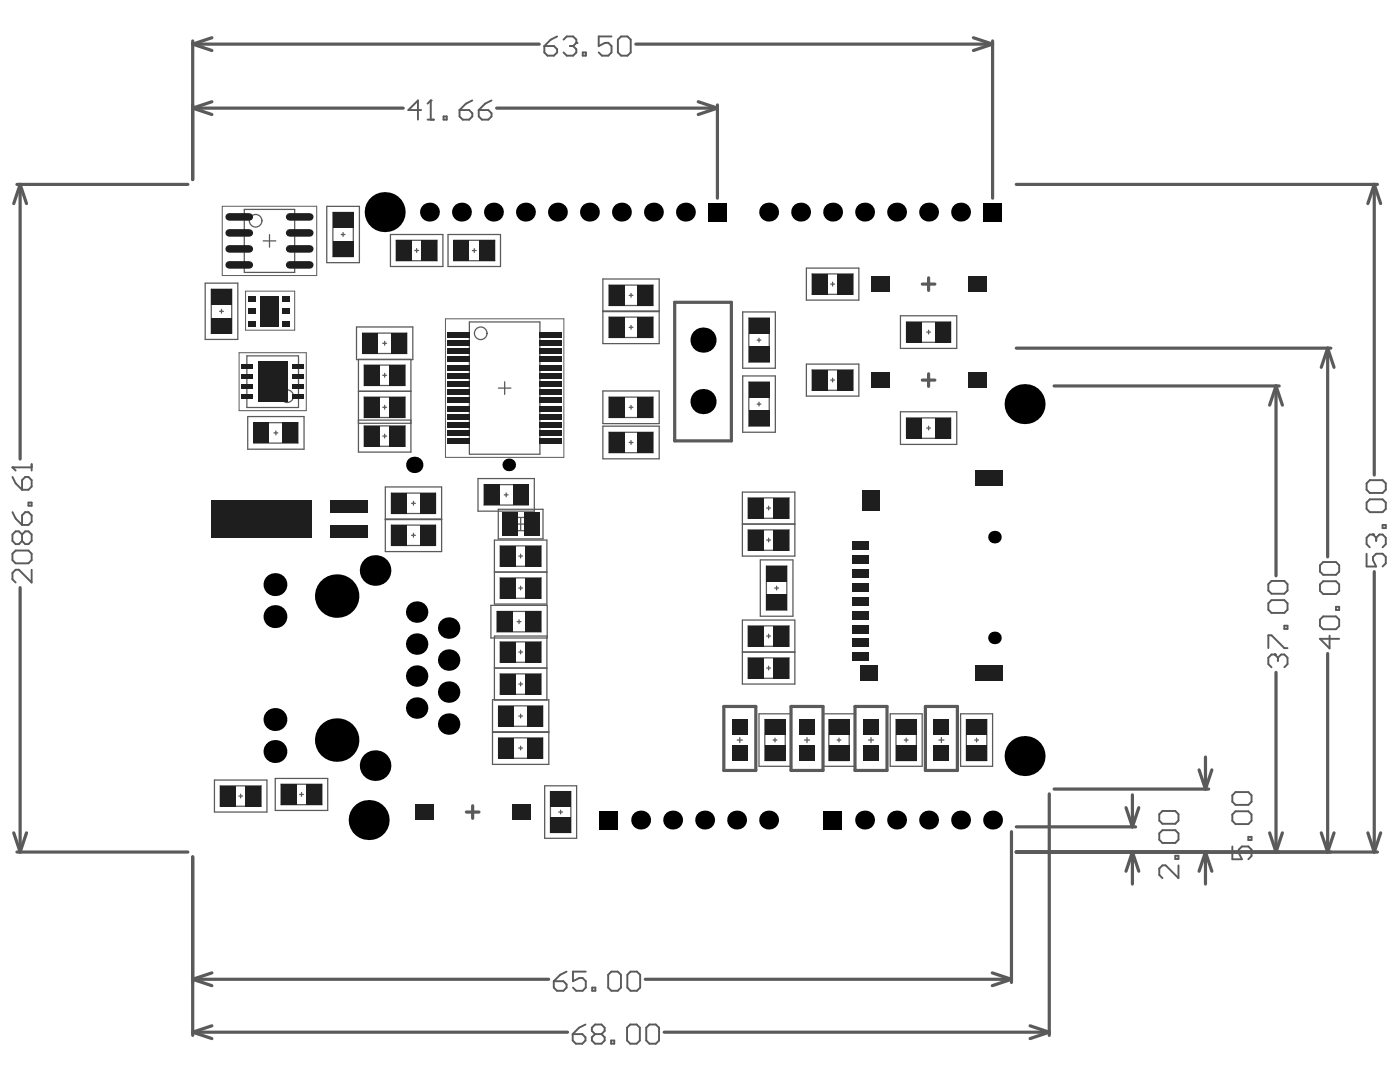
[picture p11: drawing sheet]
<svg xmlns="http://www.w3.org/2000/svg" width="279mm" height="216mm" viewBox="0 0 279 216" stroke-linecap="round" stroke-linejoin="round" font-family="sans-serif">
<g fill="none" stroke="#5a5a5a" stroke-width=".64">
<path d="M38.5 8.8l3.8 1.3M38.5 8.2v27.6M38.5 8.8h69.1M42.3 7.5l-3.8 1.3M126.9 8.8h71.2M194.3 7.5l3.8 1.3M198.1 8.2v31.3M198.1 8.8l-3.8 1.3M3.4 36.8h34.1M4 36.8l1.3 3.8M4 36.8v54.8M4 36.8l-1.3 3.8"/>
<path d="M38.5 21.6l3.8 1.3M38.5 21.6h42M42.3 20.3l-3.8 1.3M99.1 21.6h44.1M139.3 20.3l3.9 1.3M143.2 20.9v18.6M143.2 21.6l-3.9 1.3M202.8 36.8h72.1M274.3 36.8l1.2 3.8M274.3 36.8v58M274.3 36.8l-1.3 3.8M202.8 69.5h62.8"/>
<path d="M210.4 77h44.9M254.7 77l1.2 3.8M254.7 77v37.9M254.7 77l-1.3 3.8M265 69.5l1.2 3.8M265 69.5v41.6M265 69.5l-1.3 3.8M4 117.3v52.7M274.3 114.1v55.9M254.7 134.2v35.8M265 130.4v39.6M209.4 158.4v48.2"/>
<path d="M210.4 157.4h30.8M226 158.6v6.4M239.3 153.6l1.3 3.8M240.6 151.1v6.3M241.9 153.6l-1.3 3.8M2.7 166.2l1.3 3.8M3.4 170h34.1M5.3 166.2l-1.3 3.8M38.5 171v35.6M201.9 165.9v30.1M202.8 170h72.1M202.8 165h23.8"/>
<path d="M224.7 161.2l1.3 3.8M226 170l1.3 3.8M226 170l-1.3 3.8M226 170v6.4M227.3 161.2l-1.3 3.8M240.6 170l1.3 3.8M240.6 170l-1.3 3.8M240.6 170v6.4M253.4 166.2l1.3 3.8M255.9 166.2l-1.2 3.8M263.7 166.2l1.3 3.8M266.2 166.2l-1.2 3.8"/>
<path d="M273 166.2l1.3 3.8M275.5 166.2l-1.2 3.8M38.5 195.4l3.8 1.3M38.5 195.4h71M42.3 194.1l-3.8 1.3M128.8 195.4h73.1M198 194.1l3.9 1.3M201.9 195.4l-3.9 1.3M38.5 206l3.8 1.2M38.5 206h74.8M42.3 204.7l-3.8 1.3M132.5 206h76.9"/>
<path d="M205.6 204.7l3.8 1.3M209.4 206l-3.8 1.2"/>
</g>
<path d="M108.6 9.2h2l.6 .6v.7l-.6 .6h-1.3l-.7-.6zM111.2 7.3l-1.3 .6-1.3 1.3M112.5 7.9l.6-.6h1.3l.6 .6v.7M110.5 195.8h1.9l.7 .6v.7l-.7 .6h-1.2l-.7-.6zM113.1 193.9l-1.3 .6-1.3 1.3M116.9 193.9h-2.5v1.9l1.2-.7h.7l.6 .7v1.3l-.6 .6h-1.3l-.6-.6M118.2 197.1h.6v.6h-.6zM121.4 194.5l.6-.6h1.3l.6 .6v2.6l-.6 .6h-1.3l-.6-.6zM125.2 194.5l.6-.6h1.3l.7 .6v2.6l-.7 .6h-1.3l-.6-.6z" fill="none" stroke="#5a5a5a" stroke-width=".38"/>
<circle cx="115" cy="8.6" r=".19" fill="#5a5a5a"/>
<g fill="none" stroke="#5a5a5a" stroke-width=".38">
<path d="M113.7 9.2h.7M114.4 9.2l.6 .6v.7l-.6 .6h-1.3l-.6-.6M115 8.6l-.6 .6M116.3 10.5h.6v.6h-.6zM122 7.3h-2.5v1.9l1.3-.6h.6l.6 .6v1.3l-.6 .6h-1.3l-.6-.6M123.3 7.9l.7-.6h1.2l.7 .6v2.6l-.7 .6h-1.2l-.7-.6zM254.4 130.6h-.6l-.7 .6v1.3l.7 .7M245.9 158.7l.7-.6h2.5l.7 .6v1.3l-.7 .6h-2.5l-.7-.6zM231.4 162.5l.6-.7h2.6l.6 .7v1.2l-.6 .7h-2.6l-.6-.7zM231.4 166.3l.6-.6h2.6l.6 .6v1.3l-.6 .6h-2.6l-.6-.6zM234.6 170.8h.6v.6h-.6zM235.2 172.7v2.5l-2.6-2.5h-.6l-.6 .6v1.3l.6 .6"/>
<path d="M245.9 162.5l.7-.6h2.5l.7 .6v1.3l-.7 .6h-2.5l-.7-.6zM245.9 168.9v2.6h2l-.7-1.3v-.7l.7-.6h1.2l.7 .6v1.3l-.7 .7M249.1 167h.7v.6h-.7z"/>
</g>
<circle cx="254.4" cy="130.6" r=".19" fill="#5a5a5a"/>
<g fill="none" stroke="#5a5a5a" stroke-width=".38">
<path d="M253.1 116.6l.7-.7h2.5l.7 .7v1.2l-.7 .7h-2.5l-.7-.7zM263.4 112.8l.7-.7h2.5l.7 .7v1.3l-.7 .6h-2.5l-.7-.6zM263.4 116.6l.7-.6h2.5l.7 .6v1.3l-.7 .6h-2.5l-.7-.6zM272.7 110.5v2.5h1.9l-.6-1.2v-.7l.6-.6h1.3l.7 .6v1.3l-.7 .6M274 106.7h-.6l-.7 .6v1.3l.7 .6M253.1 120.4l.7-.7h2.5l.7 .7v1.3l-.7 .6h-2.5l-.7-.6zM253.1 129.3v-2.5h.7l2.5 2.5h.7M254.4 130.6l.6 .6M255 131.2v.7M255 131.2l.7-.6h.6l.7 .6v1.3l-.7 .7M256.3 124.9h.7v.6h-.7zM263.4 123.6l.7-.6h2.5l.7 .6v1.3l-.7 .7h-2.5l-.7-.7z"/>
<path d="M265.3 126.8v2.6l-1.9-1.9h3.9M266.6 121.1h.7v.6h-.7z"/>
</g>
<circle cx="274" cy="106.7" r=".19" fill="#5a5a5a"/>
<path d="M84.1 22h-2.6l1.9-2v3.9M85.3 23.9h1.3M86 20v3.9M273.4 95.8h2.5l.7 .6v1.3l-.7 .7h-2.5l-.7-.7v-1.3zM273.4 99.6h2.5l.7 .7v1.3l-.7 .6h-2.5l-.7-.6v-1.3zM274 106.7l.6 .6M274.6 107.3v.6M274.6 107.3l.7-.6h.6l.7 .6v1.3l-.7 .6M275.9 104.7h.7v.7h-.7z" fill="none" stroke="#5a5a5a" stroke-width=".38"/>
<circle cx="86" cy="20" r=".19" fill="#5a5a5a"/>
<g fill="none" stroke="#5a5a5a" stroke-width=".38">
<path d="M86 20l-.7 .7M88.5 23.2h.7v.7h-.7zM91.7 22h1.9l.7 .6v.6l-.7 .7h-1.3l-.6-.7zM94.3 20l-1.3 .7-1.3 1.3M95.5 22h2l.6 .6v.6l-.6 .7h-1.3l-.7-.7zM98.1 20l-1.3 .7-1.3 1.3M2.5 95.2l.6 1.2 1.3 1.3M2.5 93.3h3.8M5 95.2h.7l.6 .6v1.3l-.6 .6h-1.3v-1.9zM6.3 92.6v1.3M2.5 110.5l.6-.6h2.6l.6 .6v1.3l-.6 .6h-2.6l-.6-.6zM2.5 102.2l.6 1.3 1.3 1.2"/>
<path d="M4.4 102.8l.6-.6h.7l.6 .6v1.3l-.6 .6h-1.3zM4.4 106.7l.6-.7h.7l.6 .7v1.2l-.6 .7h-.7l-.6-.7M4.4 106.7l-.6-.7h-.7l-.6 .7v1.2l.6 .7h.7l.6-.7M4.4 106.7v1.2M5.7 100.3h.6v.6h-.6zM6.3 113.7v2.5l-2.5-2.5h-.7l-.6 .6v1.3l.6 .6"/>
</g>
<circle cx="2.5" cy="93.3" r=".19" fill="#5a5a5a"/>
<path d="M2.5 93.3l.6 .6M114.3 206.3h1.9l.6 .7v.6l-.6 .7h-1.3l-.6-.7zM116.8 204.4l-1.2 .7-1.3 1.2M118.8 206.3l-.7 .7v.6l.7 .7h1.2l.7-.7v-.6l-.7-.7M118.8 206.3h1.2M118.8 206.3l-.7-.6v-.6l.7-.7h1.2l.7 .7v.6l-.7 .6M122 207.6h.6v.7h-.6zM125.8 204.4h1.3l.6 .7v2.5l-.6 .7h-1.3l-.7-.7v-2.5zM129.6 204.4h1.3l.6 .7v2.5l-.6 .7h-1.3l-.6-.7v-2.5z" fill="none" stroke="#5a5a5a" stroke-width=".38"/>
<g fill="none" stroke="#5a5a5a" stroke-width=".25">
<path d="M40.9 56.5h6.6v11.2h-6.6zM42.2 57.7h4v8.8h-4zM48.8 41.8h10v12.6h-10zM52.5 48.1h2.5M53.8 46.8v2.5M65.2 41.2h6.5v11.2h-6.5zM66.4 42.4h4.1v8.8h-4.1zM68.1 46.8h.8M68.5 46.4v.8M77.9 46.8h10.5v6.4h-10.5zM79.1 48h8.1v4h-8.1zM82.8 50h.7"/>
<path d="M83.2 49.6v.8M89.4 46.8h10.5v6.4h-10.5zM90.6 48h8.1v4h-8.1zM94.3 50h.7M94.6 49.6v.8M120.3 55.7h11.3v12.9h-11.3zM121.5 56.9h8.8v4.1h-8.8zM125.6 58.9h.7M125.9 58.5v.8M160.9 53.5h10.5v6.4h-10.5zM162.1 54.7h8.1v4h-8.1zM165.8 56.7h.7"/>
<path d="M166.2 56.3v.8M43.8 62.1h.8M44.2 61.7v.8M49.3 71h10.3v10.3h-10.3zM53.2 76.2h2.5M54.4 74.9v2.5M71.2 65.2h11.2v6.6h-11.2zM71.5 71.7h10.5v18.5h-10.5zM71.5 78.1h10.5M72.4 66.5h8.8v4h-8.8zM72.7 72.8h8.2v4.1h-8.2zM72.7 79.2h8.2v4.1h-8.2z"/>
<path d="M76.4 74.9h.8M76.4 68.5h.8M76.8 68.1v.8M76.8 74.5v.8M93.7 64.2h14.1v26.4h-14.1zM99.5 77.4h2.5M100.7 76.2v2.5M120.3 78h11.3v6.5h-11.3zM120.3 62.2h11.3M120.3 62.1h11.3M121.5 63.3h8.8v4h-8.8zM121.5 79.2h8.8v4.1h-8.8z"/>
<path d="M125.6 65.3h.7M125.9 64.9v.8M148.2 62.2h6.5v11.3h-6.5zM148.2 75h6.5v11.3h-6.5zM149.4 76.2h4.1v8.8h-4.1zM149.4 63.5h4.1v8.8h-4.1zM151.1 67.9h.8M151.5 67.5v.7M160.9 72.7h10.5v6.3h-10.5zM162.1 73.8h8.1v4.1h-8.1zM165.8 75.8h.7M166.2 75.5v.7"/>
<path d="M179.7 63h11.2v6.5h-11.2zM180.9 64.2h8.8v4.1h-8.8zM184.9 66.3h.8M185.3 65.9v.7M49.4 83.1h11.3v6.5h-11.3zM50.7 84.3h8.8v4.1h-8.8zM54.7 86.4h.7M55.1 86v.8M71.5 83.8h10.5M71.5 84.5h10.5M72.7 85h8.2v4.1h-8.2zM76.4 87h.8"/>
<path d="M76.4 81.3h.8M76.8 80.9v.8M76.8 86.6v.8M76.9 97.2h11.2v12.9h-11.2zM78.1 98.4h8.8v4.1h-8.8zM95.4 95.5h11.2v6.5h-11.2zM96.6 96.7h8.8v4.1h-8.8zM100.6 98.7h.8M101 98.4v.7M120.3 85h11.3v6.5h-11.3zM121.5 86.3h8.8v4h-8.8zM125.6 81.3h.7"/>
<path d="M125.6 88.3h.7M125.9 80.9v.8M125.9 87.9v.8M148.2 98.2h10.4v12.8h-10.4zM149.3 99.3h8.2v4.1h-8.2zM151.1 80.6h.8M151.5 80.2v.8M179.7 82.2h11.2v6.5h-11.2zM180.9 83.4h8.8v4.1h-8.8zM184.9 85.4h.8M185.3 85v.8M76.9 103.7h11.2"/>
<path d="M76.9 103.6h11.2M78.1 104.8h8.8v4h-8.8zM82.1 106.8h.8M82.1 100.4h.8M82.5 100v.8M82.5 106.4v.8M98.7 107.8h10.4v12.7h-10.4zM98.7 114.2h10.4M99.4 101.6h9v5.9h-9zM99.8 108.9h8.2v4.1h-8.2zM99.8 115.3h8.2v4.1h-8.2zM101.1 103.3h5.6v2.6h-5.6z"/>
<path d="M102.7 104.6h2.5M103.5 117.3h.8M103.5 111h.8M103.9 103.3v2.5M103.9 110.6v.7M103.9 117v.7M148.2 104.6h10.4M149.3 105.7h8.2v4.1h-8.2zM151.7 111.7h6.5v11.3h-6.5zM153 112.9h4v8.8h-4zM153 107.8h.8M153 101.4h.8"/>
<path d="M153.4 101v.8M153.4 107.4v.7M154.6 117.3h.8M155 117v.7M98 120.8h11.2v6.5h-11.2zM98.3 139.6h11.2v12.9h-11.2zM98.7 133.3h10.4M98.7 126.9h10.4v12.8h-10.4zM99.2 122h8.8v4.1h-8.8zM99.8 128.1h8.2v4h-8.2zM99.8 134.5h8.2v4h-8.2zM103.2 124h.8"/>
<path d="M103.5 136.5h.8M103.5 130.1h.8M103.6 123.7v.7M103.9 129.7v.8M103.9 136.1v.8M148.2 123.7h10.4v12.8h-10.4zM148.2 130.1h10.4M149.3 124.9h8.2v4.1h-8.2zM149.3 131.3h8.2v4h-8.2zM153 133.3h.8M153 126.9h.8M153.4 126.5v.8"/>
<path d="M153.4 132.9v.8M42.8 155.7h10.5v6.3h-10.5zM44 156.8h8.1v4.1h-8.1zM47.7 158.8h.7M48 158.5v.7M54.9 155.3h10.5v6.4h-10.5zM56.1 156.5h8.2v4.1h-8.2zM59.8 158.5h.8M60.2 158.1v.8M98.3 146h11.2M98.3 146.1h11.2M99.5 140.8h8.8v4.1h-8.8z"/>
<path d="M99.5 147.2h8.8v4.1h-8.8zM103.5 149.3h.8M103.5 142.9h.8M103.9 142.5v.8M103.9 148.9v.7M108.7 156.8h6.4v10.5h-6.4zM109.9 158h4v8.1h-4zM147.1 147.7h1M147.6 147.2v1M151.5 142.4h6.4v10.5h-6.4zM152.6 143.6h4.1v8.2h-4.1zM154.3 147.7h.8"/>
<path d="M154.7 147.3v.8M160.6 147.7h1M161.1 147.2v1M164.2 142.4h6.4v10.5h-6.4zM165.4 143.6h4.1v8.2h-4.1zM167.1 147.7h.7M167.4 147.3v.8M173.3 147.7h1M173.8 147.2v1M177.7 142.4h6.3v10.5h-6.3zM178.8 143.6h4.1v8.2h-4.1zM180.5 147.7h.7"/>
<path d="M180.9 147.3v.8M187.4 147.7h1M187.9 147.2v1M191.7 142.4h6.4v10.5h-6.4zM192.9 143.6h4v8.2h-4zM194.5 147.7h.8M194.9 147.3v.8M111.5 162h.8M111.9 161.7v.7"/>
<circle cx="51" cy="44" r="1.26"/>
<circle cx="57.3" cy="79.1" r="1.26"/>
<circle cx="95.9" cy="66.5" r="1.26"/>
</g>
<g fill="none" stroke="#5a5a5a" stroke-width=".64">
<path d="M184.1 56.7h2.5M185.3 55.4v2.5M53.3 62.1h1M53.8 61.6v1M134.6 60.3h11.4v27.7h-11.4zM184.1 75.8h2.5M185.3 74.6v2.5M144.5 141h6.3v12.7h-6.3zM157.9 141h6.3v12.7h-6.3zM170.6 141h6.4v12.7h-6.4zM184.7 141h6.4v12.7h-6.4zM93.1 162h2.5"/>
<path d="M94.3 160.8v2.5"/>
</g>
<path d="M44.4 41.2h18.8v13.8h-18.8zM49 58.1h9.8v7.8h-9.8zM47.7 70.4h13.4v11.5h-13.4zM88.9 63.6h23.6v27.7h-23.6z" fill="none" stroke="#5a5a5a" stroke-width=".2"/>
<g fill="#000">
<circle cx="76.8" cy="42.3" r="4"/>
<circle cx="85.7" cy="42.3" r="1.89"/>
<circle cx="92.1" cy="42.3" r="1.89"/>
<circle cx="98.5" cy="42.3" r="1.89"/>
<circle cx="104.9" cy="42.3" r="1.89"/>
<circle cx="111.3" cy="42.3" r="1.89"/>
<circle cx="117.6" cy="42.3" r="1.89"/>
<circle cx="124" cy="42.3" r="1.89"/>
<circle cx="130.4" cy="42.3" r="1.89"/>
<circle cx="136.8" cy="42.3" r="1.89"/>
<circle cx="153.4" cy="42.3" r="1.89"/>
<circle cx="159.8" cy="42.3" r="1.89"/>
<circle cx="166.2" cy="42.3" r="1.89"/>
<circle cx="172.6" cy="42.3" r="1.89"/>
<circle cx="178.9" cy="42.3" r="1.89"/>
<circle cx="185.3" cy="42.3" r="1.89"/>
<circle cx="191.7" cy="42.3" r="1.89"/>
<circle cx="140.3" cy="67.9" r="2.51"/>
<circle cx="82.7" cy="92.8" r="1.63"/>
<circle cx="101.5" cy="92.8" r="1.26"/>
<circle cx="140.3" cy="80.1" r="2.51"/>
<circle cx="204.5" cy="80.6" r="4"/>
<circle cx="54.9" cy="116.7" r="2.29"/>
<circle cx="67.2" cy="118.9" r="4.3"/>
<circle cx="74.9" cy="113.8" r="3.1"/>
<circle cx="198.5" cy="107.2" r="1.26"/>
<circle cx="54.9" cy="123" r="2.29"/>
<circle cx="83.2" cy="122.1" r="2.14"/>
<circle cx="83.2" cy="128.5" r="2.14"/>
<circle cx="83.2" cy="134.9" r="2.14"/>
<circle cx="89.5" cy="125.3" r="2.14"/>
<circle cx="89.5" cy="131.7" r="2.14"/>
<circle cx="89.5" cy="138.1" r="2.14"/>
<circle cx="198.5" cy="127.3" r="1.26"/>
<circle cx="54.9" cy="143.6" r="2.29"/>
<circle cx="54.9" cy="150" r="2.29"/>
<circle cx="67.2" cy="147.7" r="4.3"/>
<circle cx="74.9" cy="152.8" r="3.1"/>
<circle cx="83.2" cy="141.3" r="2.14"/>
<circle cx="89.5" cy="144.5" r="2.14"/>
<circle cx="204.5" cy="150.9" r="4"/>
<circle cx="73.6" cy="163.6" r="4"/>
<circle cx="127.9" cy="163.6" r="1.89"/>
<circle cx="134.2" cy="163.6" r="1.89"/>
<circle cx="140.6" cy="163.6" r="1.89"/>
<circle cx="147" cy="163.6" r="1.89"/>
<circle cx="153.4" cy="163.6" r="1.89"/>
<circle cx="172.6" cy="163.6" r="1.89"/>
<circle cx="178.9" cy="163.6" r="1.89"/>
<circle cx="185.3" cy="163.6" r="1.89"/>
<circle cx="191.7" cy="163.6" r="1.89"/>
<circle cx="198.1" cy="163.6" r="1.89"/>
</g>
<g fill="#000">
<path d="M141.3 40.4h3.8v3.8h-3.8z" fill-rule="evenodd"/>
<path d="M196.2 40.4h3.8v3.8h-3.8z" fill-rule="evenodd"/>
<path d="M119.6 161.7h3.8v3.8h-3.8z" fill-rule="evenodd"/>
<path d="M164.3 161.7h3.8v3.8h-3.8z" fill-rule="evenodd"/>
</g>
<g fill="#1e1e1e">
<path d="M49.6 61.6h1.5v1h-1.5z" fill-rule="evenodd"/>
<path d="M56.4 61.6h1.5v1h-1.5z" fill-rule="evenodd"/>
<path d="M96.5 96.7h3.2v4.1h-3.2z" fill-rule="evenodd"/>
<path d="M121.5 86.2h3.2v4.2h-3.2z" fill-rule="evenodd"/>
<path d="M127.2 86.2h3.2v4.2h-3.2z" fill-rule="evenodd"/>
<path d="M172.3 148.8h3v3h-3z" fill-rule="evenodd"/>
<path d="M172.3 143.5h3v3h-3z" fill-rule="evenodd"/>
<path d="M50.6 84.3h3.2v4.2h-3.2z" fill-rule="evenodd"/>
<path d="M49.6 64.1h1.5v1h-1.5z" fill-rule="evenodd"/>
<path d="M49.6 59.1h1.5v1h-1.5z" fill-rule="evenodd"/>
<path d="M56.4 64.1h1.5v1h-1.5z" fill-rule="evenodd"/>
<path d="M56.4 59.1h1.5v1h-1.5z" fill-rule="evenodd"/>
<path d="M90.5 47.9h3.2v4.2h-3.2z" fill-rule="evenodd"/>
<path d="M95.6 47.9h3.2v4.2h-3.2z" fill-rule="evenodd"/>
<path d="M121.5 63.2h3.2v4.2h-3.2z" fill-rule="evenodd"/>
<path d="M121.5 56.8h3.2v4.2h-3.2z" fill-rule="evenodd"/>
<path d="M127.2 63.2h3.2v4.2h-3.2z" fill-rule="evenodd"/>
<path d="M127.2 56.8h3.2v4.2h-3.2z" fill-rule="evenodd"/>
<path d="M162 73.8h3.2v4.1h-3.2z" fill-rule="evenodd"/>
<path d="M162 54.6h3.2v4.2h-3.2z" fill-rule="evenodd"/>
<path d="M167.1 73.8h3.2v4.1h-3.2z" fill-rule="evenodd"/>
<path d="M167.1 54.6h3.2v4.2h-3.2z" fill-rule="evenodd"/>
<path d="M172.1 97.9h3.5v4h-3.5z" fill-rule="evenodd"/>
<path d="M121.5 79.2h3.2v4.1h-3.2z" fill-rule="evenodd"/>
<path d="M127.2 79.2h3.2v4.1h-3.2z" fill-rule="evenodd"/>
<path d="M58.3 78.7h2.3v.9h-2.3z" fill-rule="evenodd"/>
<path d="M58.3 76.7h2.3v.9h-2.3z" fill-rule="evenodd"/>
<path d="M48.2 78.7h2.4v.9h-2.4z" fill-rule="evenodd"/>
<path d="M48.2 76.7h2.4v.9h-2.4z" fill-rule="evenodd"/>
<path d="M58.3 72.7h2.3v.9h-2.3z" fill-rule="evenodd"/>
<path d="M48.2 72.7h2.4v.9h-2.4z" fill-rule="evenodd"/>
</g>
<path d="M57.8 52.9h4M57.8 46.5h4M57.8 43.3h4" fill="none" stroke="#1e1e1e" stroke-width="1.5"/>
<g fill="#1e1e1e">
<path d="M99.1 122h3.2v4.1h-3.2z" fill-rule="evenodd"/>
<path d="M102.3 96.7h3.2v4.1h-3.2z" fill-rule="evenodd"/>
<path d="M89.4 87.5h4.4v1.1h-4.4z" fill-rule="evenodd"/>
<path d="M89.4 81h4.4v1.1h-4.4z" fill-rule="evenodd"/>
<path d="M89.4 82.6h4.4v1.1h-4.4z" fill-rule="evenodd"/>
<path d="M89.4 84.2h4.4v1.2h-4.4z" fill-rule="evenodd"/>
<path d="M89.4 76.1h4.4v1.1h-4.4z" fill-rule="evenodd"/>
<path d="M89.4 77.7h4.4v1.1h-4.4z" fill-rule="evenodd"/>
<path d="M89.4 71.2h4.4v1.1h-4.4z" fill-rule="evenodd"/>
<path d="M89.4 72.8h4.4v1.1h-4.4z" fill-rule="evenodd"/>
<path d="M89.4 66.3h4.4v1.1h-4.4z" fill-rule="evenodd"/>
<path d="M89.4 67.9h4.4v1.1h-4.4z" fill-rule="evenodd"/>
<path d="M109.8 163h4.2v3.2h-4.2z" fill-rule="evenodd"/>
<path d="M109.8 157.9h4.2v3.2h-4.2z" fill-rule="evenodd"/>
<path d="M152.6 148.6h4.1v3.2h-4.1z" fill-rule="evenodd"/>
<path d="M159.5 148.8h3.1v3h-3.1z" fill-rule="evenodd"/>
<path d="M152.6 143.5h4.1v3.2h-4.1z" fill-rule="evenodd"/>
<path d="M159.5 143.5h3.1v3h-3.1z" fill-rule="evenodd"/>
<path d="M152.9 112.9h4.2v3.2h-4.2z" fill-rule="evenodd"/>
<path d="M149.4 81.9h4.2v3.2h-4.2z" fill-rule="evenodd"/>
<path d="M149.4 76.2h4.2v3.2h-4.2z" fill-rule="evenodd"/>
<path d="M178.8 148.6h4.1v3.2h-4.1z" fill-rule="evenodd"/>
<path d="M178.8 143.5h4.1v3.2h-4.1z" fill-rule="evenodd"/>
<path d="M171.6 132.8h3.5v3h-3.5z" fill-rule="evenodd"/>
<path d="M170.1 127.4h3.2v1.8h-3.2z" fill-rule="evenodd"/>
<path d="M170.1 121.9h3.2v1.7h-3.2z" fill-rule="evenodd"/>
<path d="M170.1 119.1h3.2v1.8h-3.2z" fill-rule="evenodd"/>
<path d="M170.1 113.6h3.2v1.7h-3.2z" fill-rule="evenodd"/>
<path d="M170.1 108.1h3.2v1.7h-3.2z" fill-rule="evenodd"/>
<path d="M192.8 148.6h4.2v3.2h-4.2z" fill-rule="evenodd"/>
<path d="M192.8 143.5h4.2v3.2h-4.2z" fill-rule="evenodd"/>
<path d="M194.7 132.8h5.5v3h-5.5z" fill-rule="evenodd"/>
<path d="M49 156.8h3.2v4.1h-3.2z" fill-rule="evenodd"/>
<path d="M61.1 156.4h3.2v4.2h-3.2z" fill-rule="evenodd"/>
<path d="M56 156.4h3.2v4.2h-3.2z" fill-rule="evenodd"/>
<path d="M56.3 84.3h3.2v4.2h-3.2z" fill-rule="evenodd"/>
<path d="M58.3 74.7h2.3v.9h-2.3z" fill-rule="evenodd"/>
<path d="M48.2 74.7h2.4v.9h-2.4z" fill-rule="evenodd"/>
<path d="M51.5 72.1h5.9v8.1h-5.9z" fill-rule="evenodd"/>
</g>
<path d="M57.8 49.7h4" fill="none" stroke="#1e1e1e" stroke-width="1.5"/>
<g fill="#1e1e1e">
<path d="M82.8 160.5h3.7v3h-3.7z" fill-rule="evenodd"/>
<path d="M78 104.7h3.2v4.2h-3.2z" fill-rule="evenodd"/>
<path d="M83.8 104.7h3.2v4.2h-3.2z" fill-rule="evenodd"/>
<path d="M72.6 84.9h3.2v4.2h-3.2z" fill-rule="evenodd"/>
<path d="M77.7 84.9h3.2v4.2h-3.2z" fill-rule="evenodd"/>
<path d="M78 98.3h3.2v4.2h-3.2z" fill-rule="evenodd"/>
<path d="M83.8 98.3h3.2v4.2h-3.2z" fill-rule="evenodd"/>
<path d="M72.3 66.4h3.2v4.2h-3.2z" fill-rule="evenodd"/>
<path d="M78 66.4h3.2v4.2h-3.2z" fill-rule="evenodd"/>
<path d="M77.7 72.8h3.2v4.2h-3.2z" fill-rule="evenodd"/>
<path d="M72.6 72.8h3.2v4.2h-3.2z" fill-rule="evenodd"/>
<path d="M79 47.9h3.2v4.2h-3.2z" fill-rule="evenodd"/>
<path d="M102.1 160.5h3.8v3h-3.8z" fill-rule="evenodd"/>
<path d="M99.4 147.2h3.2v4.1h-3.2z" fill-rule="evenodd"/>
<path d="M99.8 128h3.2v4.2h-3.2z" fill-rule="evenodd"/>
<path d="M99.8 134.4h3.2v4.2h-3.2z" fill-rule="evenodd"/>
<path d="M99.8 115.3h3.2v4.1h-3.2z" fill-rule="evenodd"/>
<path d="M99.8 108.9h3.2v4.1h-3.2z" fill-rule="evenodd"/>
<path d="M89.4 85.9h4.4v1.1h-4.4z" fill-rule="evenodd"/>
<path d="M89.4 69.5h4.4v1.2h-4.4z" fill-rule="evenodd"/>
<path d="M89.4 74.4h4.4v1.2h-4.4z" fill-rule="evenodd"/>
<path d="M89.4 79.3h4.4v1.2h-4.4z" fill-rule="evenodd"/>
<path d="M154.4 131.2h3.1v4.2h-3.1z" fill-rule="evenodd"/>
<path d="M149.2 131.2h3.2v4.2h-3.2z" fill-rule="evenodd"/>
<path d="M154.4 124.8h3.1v4.2h-3.1z" fill-rule="evenodd"/>
<path d="M149.2 124.8h3.2v4.2h-3.2z" fill-rule="evenodd"/>
<path d="M154.4 105.7h3.1v4.1h-3.1z" fill-rule="evenodd"/>
<path d="M149.2 105.7h3.2v4.1h-3.2z" fill-rule="evenodd"/>
<path d="M152.9 118.6h4.2v3.2h-4.2z" fill-rule="evenodd"/>
<path d="M149.4 69.1h4.2v3.2h-4.2z" fill-rule="evenodd"/>
<path d="M149.4 63.4h4.2v3.2h-4.2z" fill-rule="evenodd"/>
<path d="M170.1 124.6h3.2v1.8h-3.2z" fill-rule="evenodd"/>
<path d="M170.1 130.2h3.2v1.7h-3.2z" fill-rule="evenodd"/>
<path d="M170.1 110.8h3.2v1.8h-3.2z" fill-rule="evenodd"/>
<path d="M170.1 116.4h3.2v1.7h-3.2z" fill-rule="evenodd"/>
<path d="M173.8 74.3h3.7v3.1h-3.7z" fill-rule="evenodd"/>
<path d="M180.9 64.2h3.1v4.1h-3.1z" fill-rule="evenodd"/>
<path d="M173.8 55.2h3.7v3h-3.7z" fill-rule="evenodd"/>
<path d="M194.7 93.9h5.5v3h-5.5z" fill-rule="evenodd"/>
<path d="M193.1 74.3h3.8v3.1h-3.8z" fill-rule="evenodd"/>
<path d="M193.1 55.2h3.8v3h-3.8z" fill-rule="evenodd"/>
<path d="M51.9 59.1h3.8v6h-3.8z" fill-rule="evenodd"/>
<path d="M77.7 79.2h3.2v4.1h-3.2z" fill-rule="evenodd"/>
<path d="M72.6 79.2h3.2v4.1h-3.2z" fill-rule="evenodd"/>
<path d="M100.1 102.2h3.2v4.7h-3.2z" fill-rule="evenodd"/>
<path d="M99.4 140.8h3.2v4.2h-3.2z" fill-rule="evenodd"/>
<path d="M154.4 99.3h3.1v4.2h-3.1z" fill-rule="evenodd"/>
<path d="M149.2 99.3h3.2v4.2h-3.2z" fill-rule="evenodd"/>
<path d="M180.9 83.3h3.1v4.2h-3.1z" fill-rule="evenodd"/>
<path d="M104.9 122h3.2v4.1h-3.2z" fill-rule="evenodd"/>
<path d="M107.6 87.5h4.4v1.1h-4.4z" fill-rule="evenodd"/>
<path d="M107.6 81h4.4v1.1h-4.4z" fill-rule="evenodd"/>
<path d="M107.6 82.6h4.4v1.1h-4.4z" fill-rule="evenodd"/>
<path d="M107.6 84.2h4.4v1.2h-4.4z" fill-rule="evenodd"/>
<path d="M107.6 76.1h4.4v1.1h-4.4z" fill-rule="evenodd"/>
<path d="M107.6 77.7h4.4v1.1h-4.4z" fill-rule="evenodd"/>
<path d="M107.6 71.2h4.4v1.1h-4.4z" fill-rule="evenodd"/>
<path d="M107.6 72.8h4.4v1.1h-4.4z" fill-rule="evenodd"/>
<path d="M107.6 66.3h4.4v1.1h-4.4z" fill-rule="evenodd"/>
<path d="M107.6 67.9h4.4v1.1h-4.4z" fill-rule="evenodd"/>
</g>
<path d="M45.7 52.9h4.1M45.7 46.5h4.1M45.7 43.3h4.1" fill="none" stroke="#1e1e1e" stroke-width="1.5"/>
<g fill="#1e1e1e">
<path d="M146.1 148.8h3.1v3h-3.1z" fill-rule="evenodd"/>
<path d="M165.4 148.6h4.1v3.2h-4.1z" fill-rule="evenodd"/>
<path d="M186.4 148.8h3v3h-3z" fill-rule="evenodd"/>
<path d="M146.1 143.5h3.1v3h-3.1z" fill-rule="evenodd"/>
<path d="M165.4 143.5h4.1v3.2h-4.1z" fill-rule="evenodd"/>
<path d="M186.4 143.5h3v3h-3z" fill-rule="evenodd"/>
<path d="M43.9 156.8h3.2v4.1h-3.2z" fill-rule="evenodd"/>
<path d="M105.2 147.2h3.2v4.1h-3.2z" fill-rule="evenodd"/>
<path d="M104.9 128h3.2v4.2h-3.2z" fill-rule="evenodd"/>
<path d="M104.9 134.4h3.2v4.2h-3.2z" fill-rule="evenodd"/>
<path d="M66 104.9h7.5v2.5h-7.5z" fill-rule="evenodd"/>
<path d="M104.9 115.3h3.2v4.1h-3.2z" fill-rule="evenodd"/>
<path d="M104.9 108.9h3.2v4.1h-3.2z" fill-rule="evenodd"/>
<path d="M66 99.8h7.5v2.6h-7.5z" fill-rule="evenodd"/>
<path d="M107.6 85.9h4.4v1.1h-4.4z" fill-rule="evenodd"/>
<path d="M107.6 69.5h4.4v1.2h-4.4z" fill-rule="evenodd"/>
<path d="M107.6 74.4h4.4v1.2h-4.4z" fill-rule="evenodd"/>
<path d="M107.6 79.3h4.4v1.2h-4.4z" fill-rule="evenodd"/>
<path d="M42.1 63.4h4.2v3.2h-4.2z" fill-rule="evenodd"/>
<path d="M84.1 47.9h3.2v4.2h-3.2z" fill-rule="evenodd"/>
</g>
<path d="M45.7 49.7h4.1" fill="none" stroke="#1e1e1e" stroke-width="1.5"/>
<g fill="#1e1e1e">
<path d="M42.1 57.6h4.2v3.2h-4.2z" fill-rule="evenodd"/>
<path d="M66.4 48.1h4.1v3.2h-4.1z" fill-rule="evenodd"/>
<path d="M186.6 64.2h3.2v4.1h-3.2z" fill-rule="evenodd"/>
<path d="M42.1 99.8h20.1v7.6h-20.1z" fill-rule="evenodd"/>
<path d="M104.5 102.2h3.2v4.7h-3.2z" fill-rule="evenodd"/>
<path d="M105.2 140.8h3.2v4.2h-3.2z" fill-rule="evenodd"/>
<path d="M66.4 42.3h4.1v3.2h-4.1z" fill-rule="evenodd"/>
<path d="M186.6 83.3h3.2v4.2h-3.2z" fill-rule="evenodd"/>
</g>
</svg>
